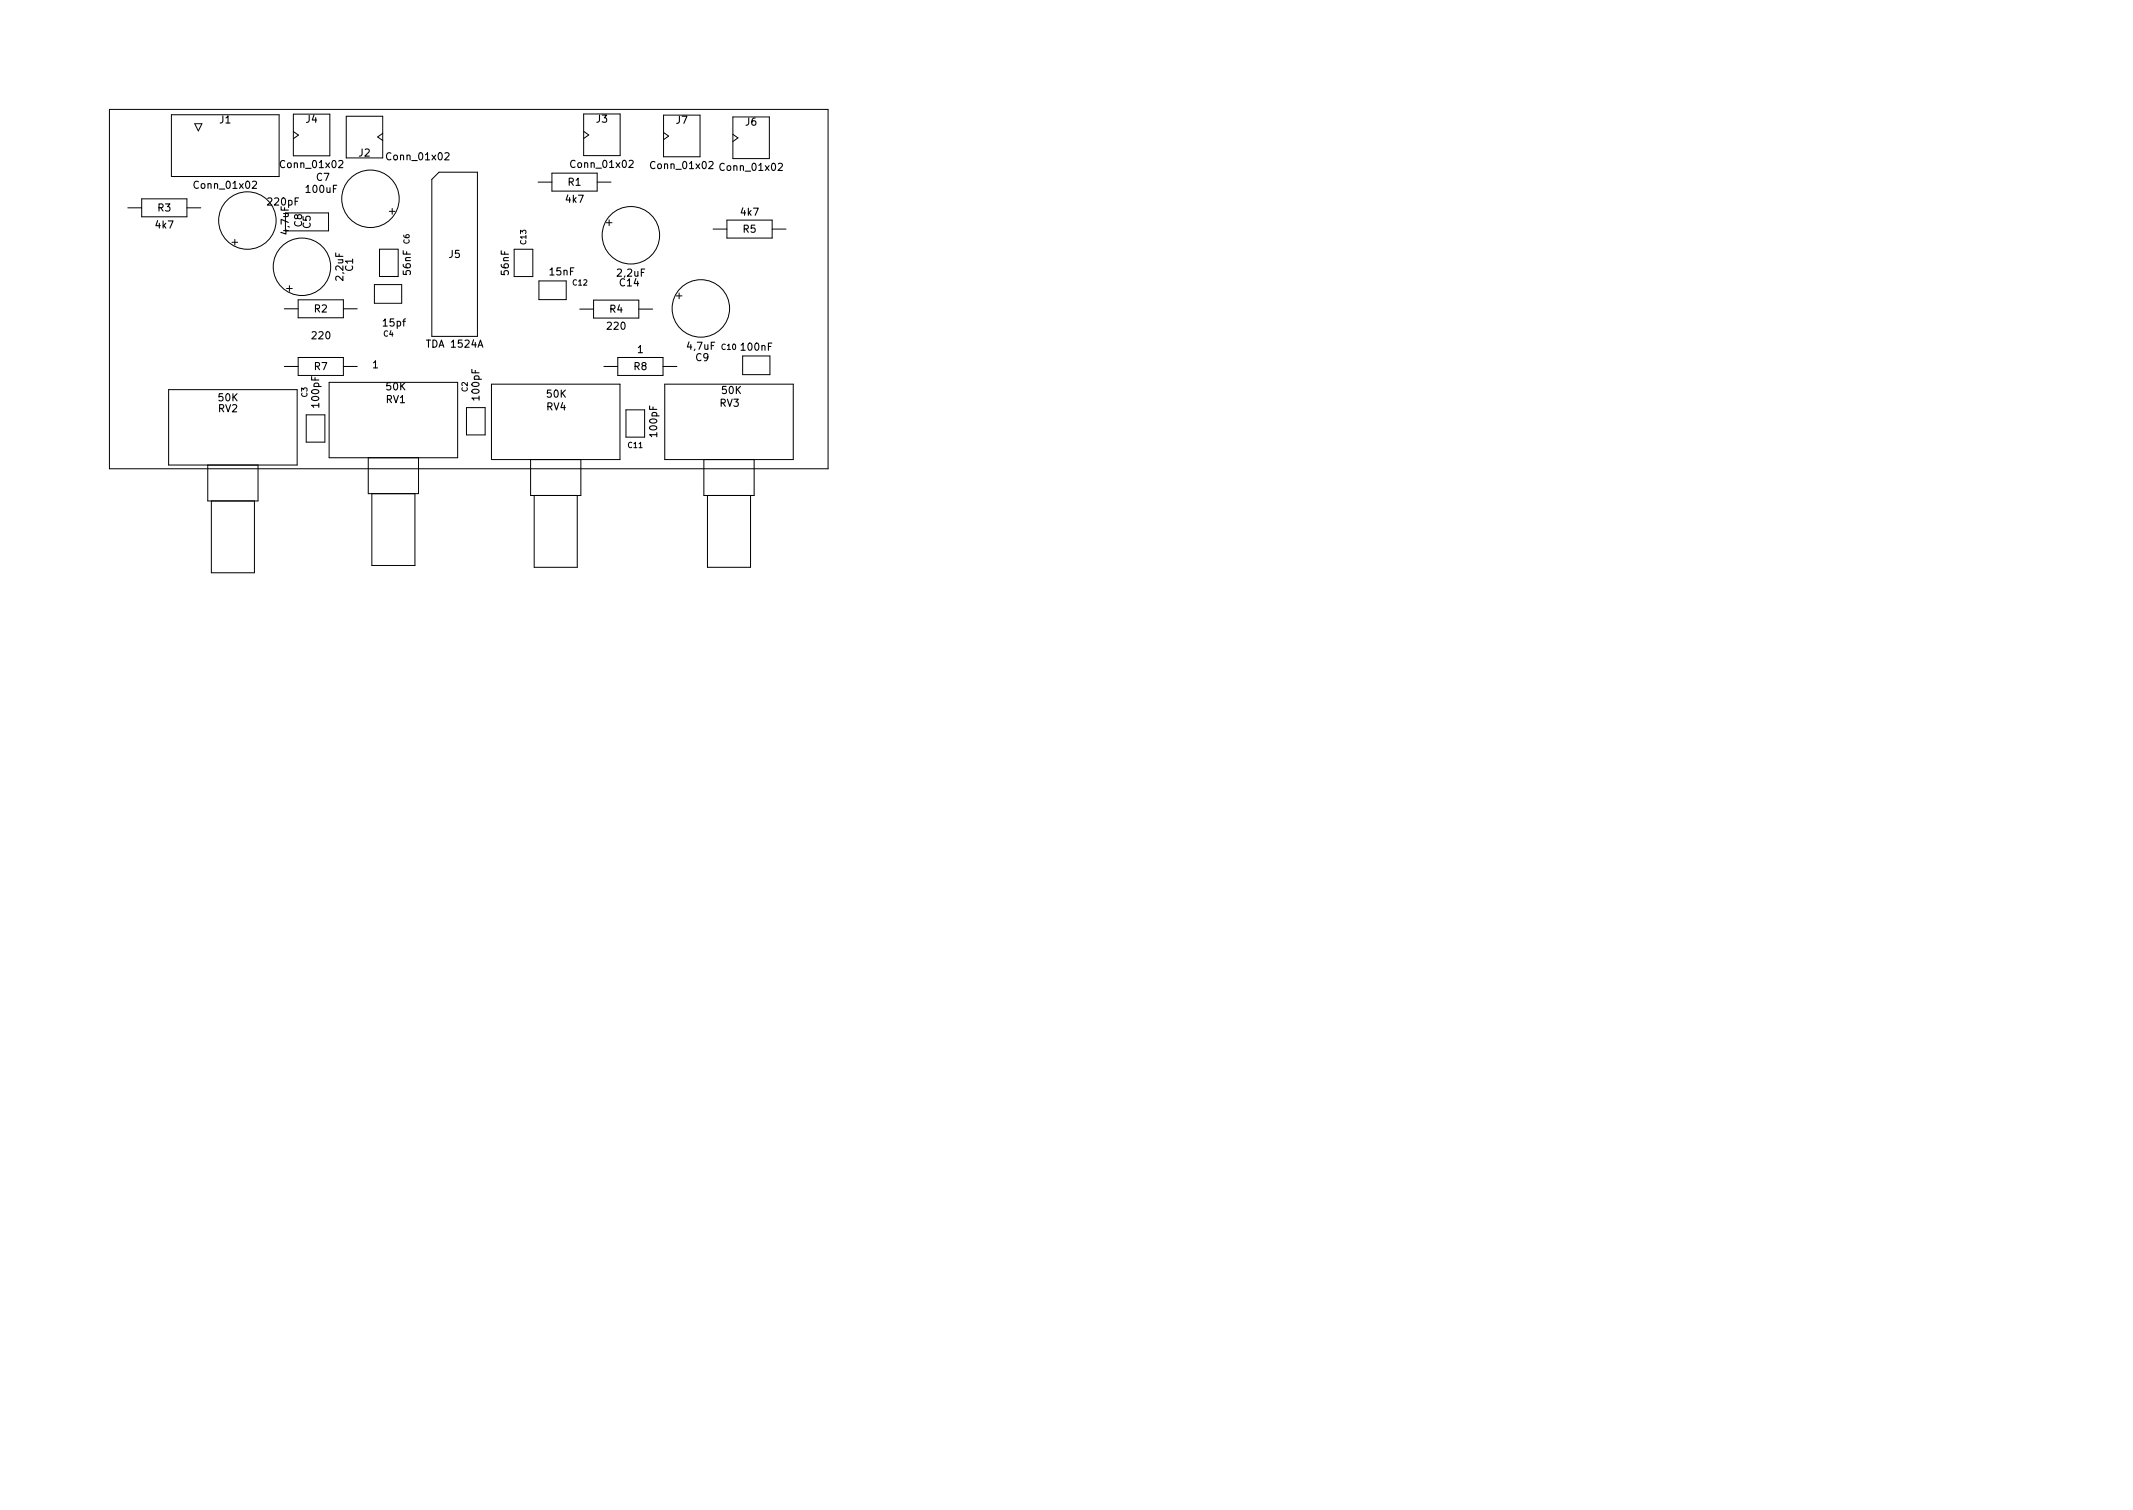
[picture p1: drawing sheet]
<svg xmlns="http://www.w3.org/2000/svg" width="297mm" height="210mm" viewBox="0 0 297 210" stroke-linecap="round" stroke-linejoin="round" font-family="sans-serif">
<defs><g id="words">
<g font-size="1.4">
<text x="30.6" y="17.2">J1</text>
<text x="42.6" y="17.1">J4</text>
<text x="83" y="17.1">J3</text>
<text x="94.2" y="17.2">J7</text>
<text x="103.8" y="17.5">J6</text>
<text x="39.3" y="23.4">Conn_01x02</text>
<text x="50" y="21.8">J2</text>
<text x="54.1" y="22.3">Conn_01x02</text>
<text x="79.7" y="23.4">Conn_01x02</text>
<text x="90.8" y="23.5">Conn_01x02</text>
<text x="100.5" y="23.8">Conn_01x02</text>
<text x="22" y="29.4">R3</text>
<text x="27.3" y="26.3">Conn_01x02</text>
<text x="37.4" y="28.6">220pF</text>
<text x="42.7" y="26.8">100uF</text>
<text x="44.1" y="25.2">C7</text>
<text x="78.8" y="28.2">4k7</text>
<text x="79.1" y="25.9">R1</text>
<text x="21.7" y="31.8">4k7</text>
<text x="40.2" y="32.5" transform="rotate(-90 40.2 32.5)">4,7uF</text>
<text x="42.1" y="31.6" transform="rotate(-90 42.1 31.6)">C8</text>
<text x="43.3" y="31.8" transform="rotate(-90 43.3 31.8)">C5</text>
<text x="62.5" y="35.9">J5</text>
<text x="103.2" y="30">4k7</text>
<text x="103.5" y="32.4">R5</text>
<text x="47.8" y="39" transform="rotate(-90 47.8 39)">2,2uF</text>
<text x="49.2" y="37.8" transform="rotate(-90 49.2 37.8)">C1</text>
<text x="57.2" y="38.2" transform="rotate(-90 57.2 38.2)">56nF</text>
<text x="70.8" y="38.2" transform="rotate(-90 70.8 38.2)">56nF</text>
<text x="76.6" y="38.3">15nF</text>
<text x="86" y="38.5">2,2uF</text>
<text x="86.4" y="39.9">C14</text>
<text x="43.5" y="47.2">220</text>
<text x="43.8" y="43.5">R2</text>
<text x="53.4" y="45.5">15pf</text>
<text x="84.6" y="45.9">220</text>
<text x="84.9" y="43.5">R4</text>
<text x="43.8" y="51.5">R7</text>
<text x="51.9" y="51.3">1</text>
<text x="59.6" y="48.4">TDA 1524A</text>
<text x="88.3" y="51.5">R8</text>
<text x="88.8" y="49.2">1</text>
<text x="95.8" y="48.7">4,7uF</text>
<text x="96.9" y="50.3">C9</text>
<text x="103.3" y="48.8">100nF</text>
<text x="30.4" y="57.4">RV2</text>
<text x="30.5" y="55.9">50K</text>
<text x="44.4" y="56.6" transform="rotate(-90 44.4 56.6)">100pF</text>
<text x="53.8" y="56.1">RV1</text>
<text x="53.8" y="54.3">50K</text>
<text x="66.8" y="55.6" transform="rotate(-90 66.8 55.6)">100pF</text>
<text x="76.1" y="57.1">RV4</text>
<text x="76.2" y="55.4">50K</text>
<text x="100.2" y="56.6">RV3</text>
<text x="100.6" y="54.9">50K</text>
<text x="91.5" y="60.7" transform="rotate(-90 91.5 60.7)">100pF</text>
</g>
<g font-size="1.1">
<text x="57" y="33.9" transform="rotate(-90 57 33.9)">C6</text>
<text x="73.3" y="34" transform="rotate(-90 73.3 34)">C13</text>
<text x="79.8" y="39.7">C12</text>
<text x="53.4" y="46.9">C4</text>
<text x="100.5" y="48.7">C10</text>
<text x="42.8" y="55.3" transform="rotate(-90 42.8 55.3)">C3</text>
<text x="65.1" y="54.5" transform="rotate(-90 65.1 54.5)">C2</text>
<text x="87.5" y="62.4">C11</text>
</g>
</g></defs>
<g fill="none" stroke="#000" stroke-width=".14">
<path d="M15.2 15.2h100.1v50.1h-100.1zM23.9 16h15v8.6h-15zM27.1 17.2h1l-.5 1zM40.9 18.3l.7 .5-.7 .5M40.9 15.9h5v5.8h-5zM48.2 16.2h5.1v5.8h-5.1zM53.3 18.6l-.7 .5 .7 .5M81.3 18.3l.7 .5-.7 .5M81.3 15.9h5.1v5.8h-5.1zM92.4 16h5.1v5.8h-5.1zM92.4 18.5l.7 .5-.7 .5M102.1 16.3h5v5.8h-5z"/>
<path d="M102.1 18.7l.7 .5-.7 .5M17.8 28.9h1.9M19.7 27.7h6.3v2.5h-6.3zM26 28.9h2M32.3 33.7h.8M32.7 33.3v.8M39.7 29.6h6v2.5h-6zM40.3 39.8v.8M52.1 39.6h3.8v2.6h-3.8zM52.9 34.7h2.5v3.8h-2.5zM54.2 29.4h.8M54.6 29v.8"/>
<path d="M61.1 24h5.4v22.8h-6.4v-21.8zM71.6 34.7h2.6v3.8h-2.6zM74.9 25.4h2M75 39.1h3.8v2.6h-3.8zM76.9 24.1h6.3v2.5h-6.3zM83.2 25.4h1.9M84.4 31h.8M84.8 30.6v.8M99.3 31.9h1.9M101.2 30.6h6.3v2.5h-6.3zM107.5 31.9h2M23.5 54.3h17.9v10.5h-17.9z"/>
<path d="M39.6 43h1.9M39.6 51h1.9M39.9 40.2h.8M41.5 41.7h6.3v2.5h-6.3zM41.5 49.8h6.3v2.5h-6.3zM42.6 57.8h2.6v3.8h-2.6zM45.8 53.2h17.9v10.5h-17.9zM47.8 43h1.9M47.8 51h1.9M65 56.8h2.6v3.8h-2.6zM68.4 53.5h17.9v10.5h-17.9zM80.7 43h2"/>
<path d="M82.7 41.8h6.3v2.5h-6.3zM84.1 51h1.9M86 49.8h6.3v2.5h-6.3zM87.2 57.1h2.6v3.8h-2.6zM89 43h1.9M92.3 51h2M92.6 53.5h17.9v10.5h-17.9zM94.2 41.2h.8M94.6 40.8v.8M103.4 49.6h3.8v2.6h-3.8zM28.9 64.8v5h7v-5M29.4 69.8v10h6v-10"/>
<path d="M51.3 63.7v5h7v-5M51.8 68.7v10h6v-10M73.9 64v5h7v-5M74.4 69v10h6v-10M98 64v5h7v-5M98.5 69v10h6v-10"/>
<circle cx="34.4" cy="30.7" r="4"/>
<circle cx="42" cy="37.1" r="4"/>
<circle cx="51.6" cy="27.7" r="4"/>
<circle cx="87.9" cy="32.8" r="4"/>
<circle cx="97.6" cy="42.9" r="4"/>
</g>
<use href="#words"/>
</svg>
